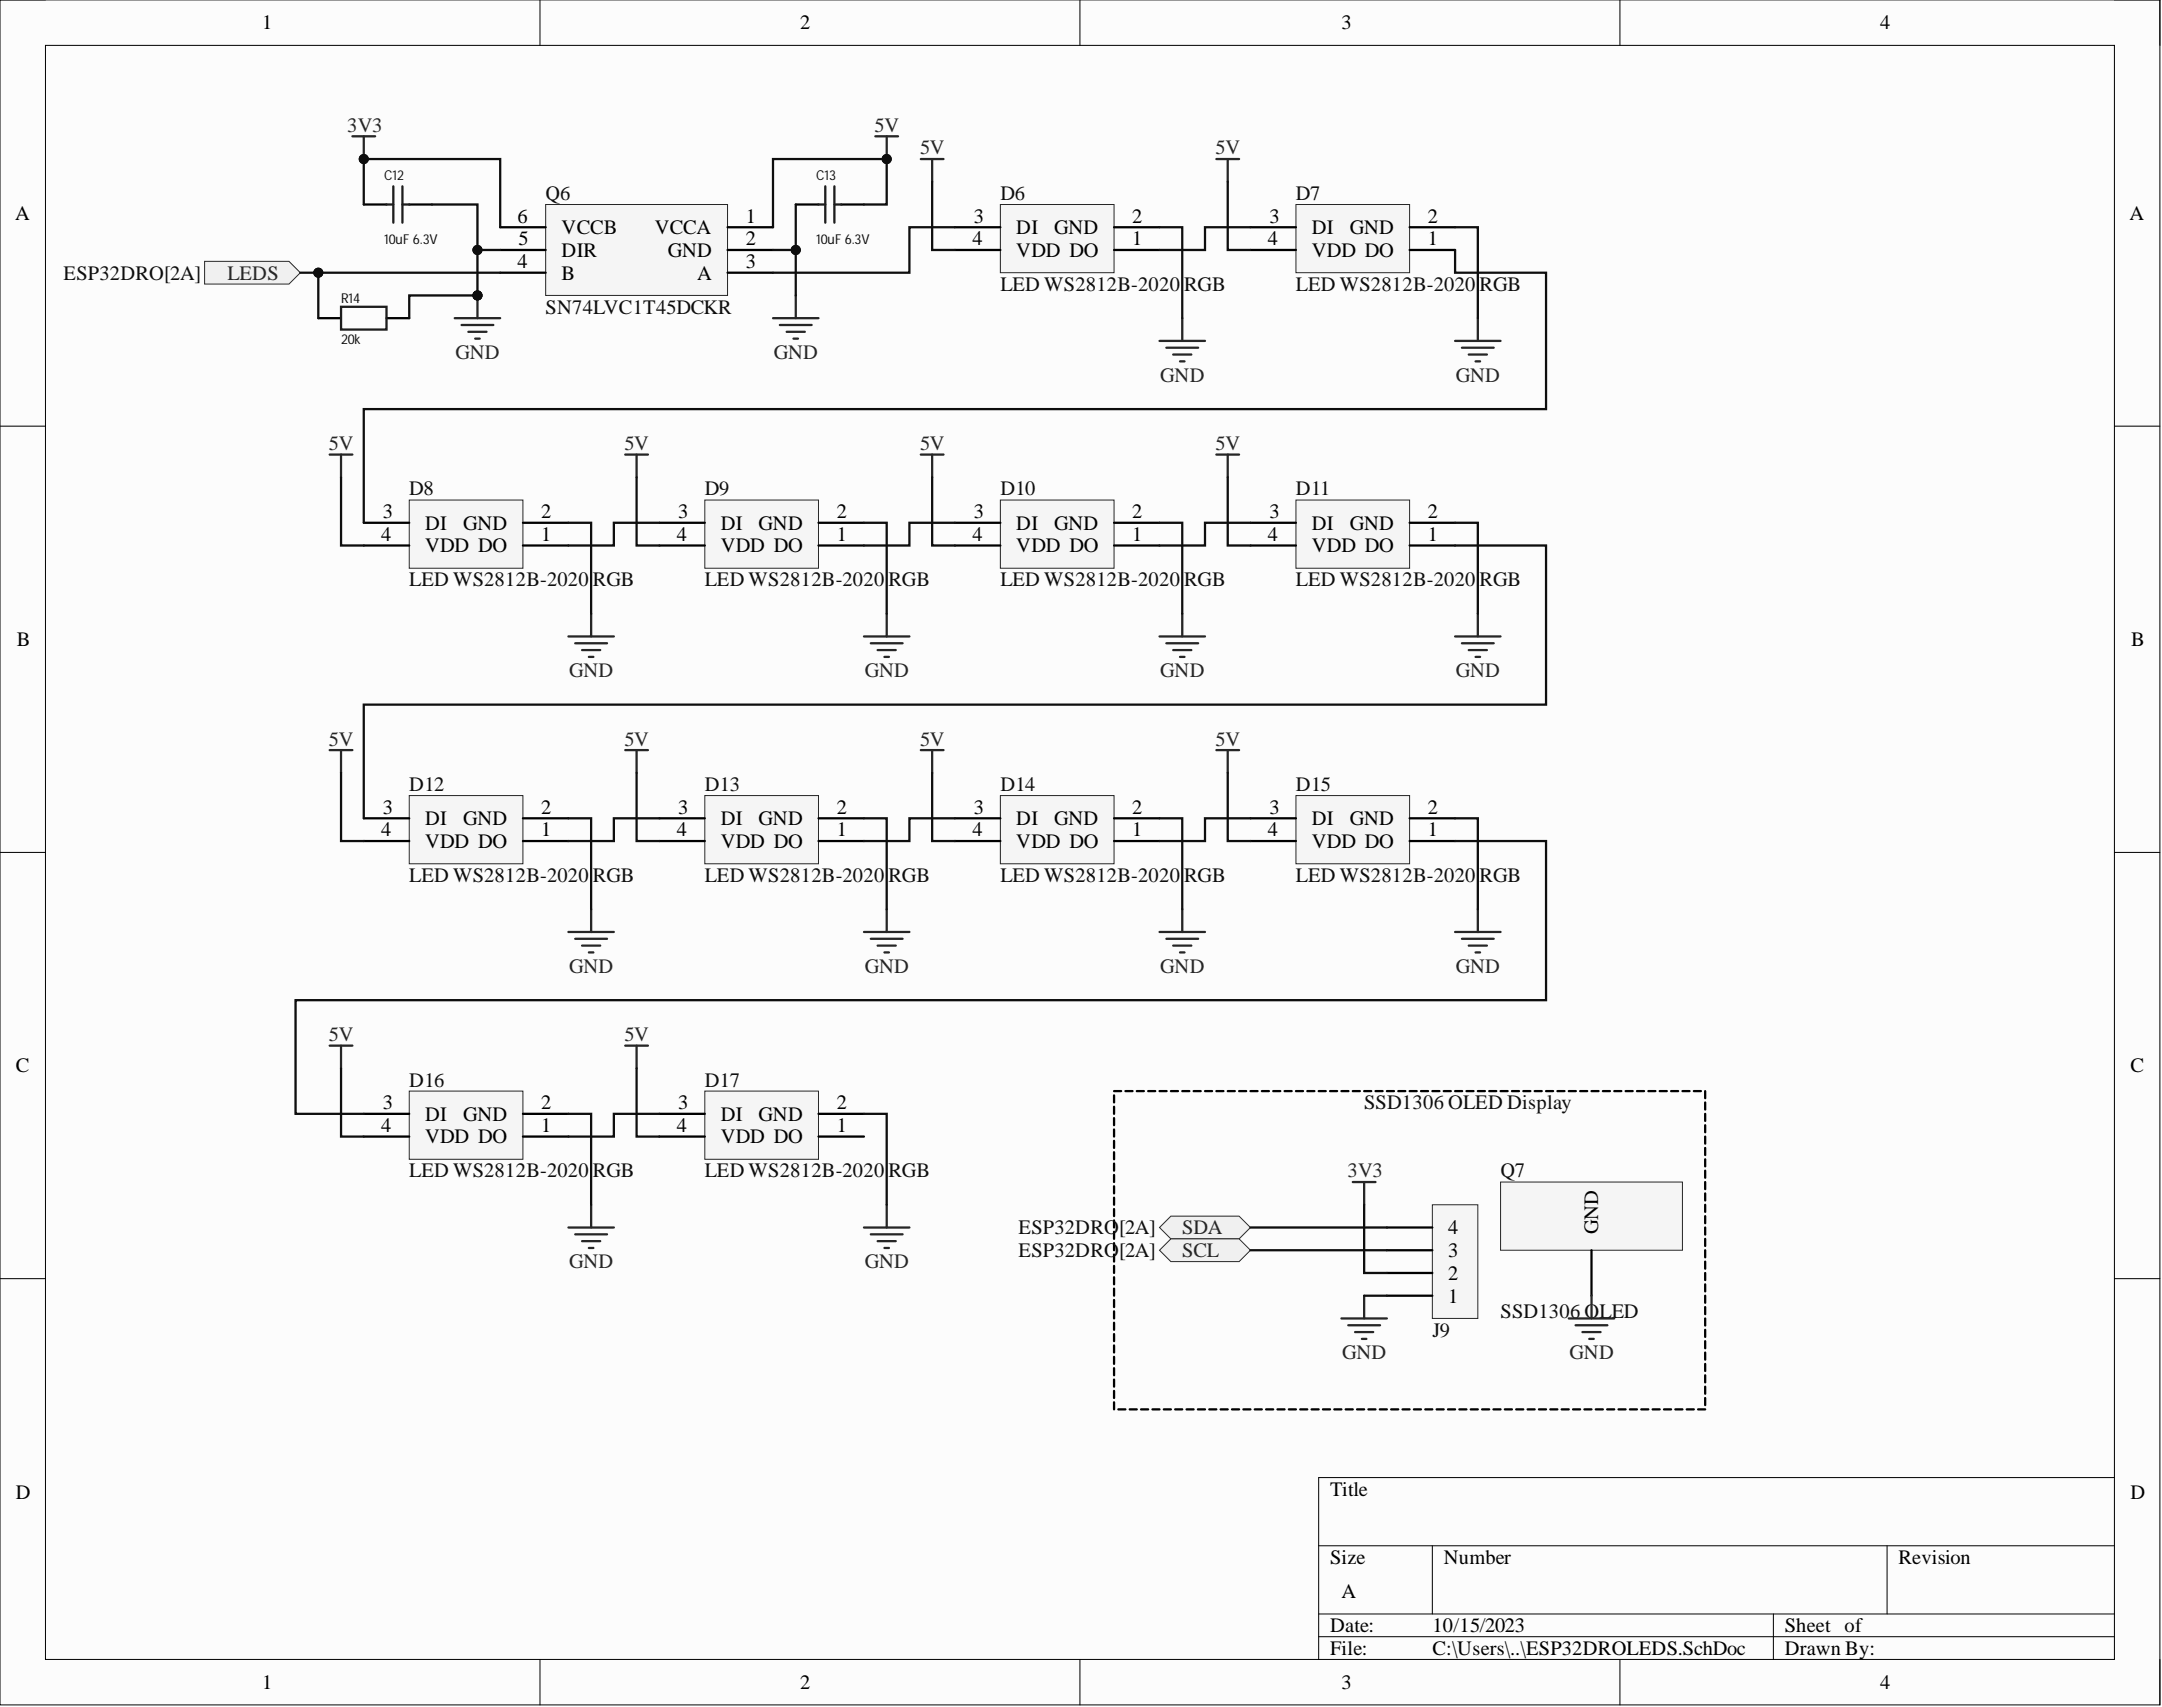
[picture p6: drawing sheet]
<svg xmlns="http://www.w3.org/2000/svg" width="241mm" height="190mm" viewBox="0 0 241 190" stroke-linecap="round" stroke-linejoin="round" font-family="sans-serif">
<defs><g id="words">
<g font-size="2.3">
<text x="29.3" y="3.3">1</text>
<text x="89.3" y="3.3">2</text>
<text x="149.7" y="3.3">3</text>
<text x="209.9" y="3.3">4</text>
<text x="1.7" y="24.5">A</text>
<text x="57.8" y="29.9">4</text>
<text x="57.8" y="24.9">6</text>
<text x="57.9" y="27.4">5</text>
<text x="62.7" y="28.7">DIR</text>
<text x="62.7" y="26.1">VCCB</text>
<text x="73.1" y="26.1">VCCA</text>
<text x="74.5" y="28.7">GND</text>
<text x="83.2" y="24.9">1</text>
<text x="83.2" y="27.4">2</text>
<text x="83.2" y="29.9">3</text>
<text x="108.5" y="27.4">4</text>
<text x="108.7" y="24.9">3</text>
<text x="113.4" y="26.1">DI</text>
<text x="113.4" y="28.7">VDD DO</text>
<text x="117.7" y="26.1">GND</text>
<text x="126.4" y="24.9">2</text>
<text x="126.4" y="27.4">1</text>
<text x="141.5" y="27.4">4</text>
<text x="141.7" y="24.9">3</text>
<text x="146.4" y="26.1">DI</text>
<text x="146.4" y="28.7">VDD DO</text>
<text x="150.6" y="26.1">GND</text>
<text x="159.4" y="24.9">2</text>
<text x="159.4" y="27.4">1</text>
<text x="237.7" y="24.5">A</text>
<text x="62.7" y="31.2">B</text>
<text x="77.8" y="31.2">A</text>
<text x="42.7" y="57.8">3</text>
<text x="47.5" y="59.1">DI</text>
<text x="51.7" y="59.1">GND</text>
<text x="60.4" y="57.8">2</text>
<text x="75.7" y="57.8">3</text>
<text x="80.4" y="59.1">DI</text>
<text x="84.7" y="59.1">GND</text>
<text x="93.4" y="57.8">2</text>
<text x="108.7" y="57.8">3</text>
<text x="113.4" y="59.1">DI</text>
<text x="117.7" y="59.1">GND</text>
<text x="126.4" y="57.8">2</text>
<text x="141.7" y="57.8">3</text>
<text x="146.4" y="59.1">DI</text>
<text x="150.6" y="59.1">GND</text>
<text x="159.4" y="57.8">2</text>
<text x="42.5" y="60.4">4</text>
<text x="47.5" y="61.6">VDD DO</text>
<text x="60.4" y="60.4">1</text>
<text x="75.5" y="60.4">4</text>
<text x="80.4" y="61.6">VDD DO</text>
<text x="93.4" y="60.4">1</text>
<text x="108.5" y="60.4">4</text>
<text x="113.4" y="61.6">VDD DO</text>
<text x="126.4" y="60.4">1</text>
<text x="141.5" y="60.4">4</text>
<text x="146.4" y="61.6">VDD DO</text>
<text x="159.4" y="60.4">1</text>
<text x="1.9" y="72.1">B</text>
<text x="237.9" y="72.1">B</text>
<text x="42.5" y="93.4">4</text>
<text x="42.7" y="90.8">3</text>
<text x="47.5" y="92.1">DI</text>
<text x="47.5" y="94.6">VDD DO</text>
<text x="51.7" y="92.1">GND</text>
<text x="60.4" y="90.8">2</text>
<text x="60.4" y="93.4">1</text>
<text x="75.5" y="93.4">4</text>
<text x="75.7" y="90.8">3</text>
<text x="80.4" y="92.1">DI</text>
<text x="80.4" y="94.6">VDD DO</text>
<text x="84.7" y="92.1">GND</text>
<text x="93.4" y="90.8">2</text>
<text x="93.4" y="93.4">1</text>
<text x="108.5" y="93.4">4</text>
<text x="108.7" y="90.8">3</text>
<text x="113.4" y="92.1">DI</text>
<text x="113.4" y="94.6">VDD DO</text>
<text x="117.7" y="92.1">GND</text>
<text x="126.4" y="90.8">2</text>
<text x="126.4" y="93.4">1</text>
<text x="141.5" y="93.4">4</text>
<text x="141.7" y="90.8">3</text>
<text x="146.4" y="92.1">DI</text>
<text x="146.4" y="94.6">VDD DO</text>
<text x="150.6" y="92.1">GND</text>
<text x="159.4" y="90.8">2</text>
<text x="159.4" y="93.4">1</text>
<text x="1.8" y="119.7">C</text>
<text x="237.8" y="119.7">C</text>
<text x="42.7" y="123.8">3</text>
<text x="47.5" y="125.1">DI</text>
<text x="51.7" y="125.1">GND</text>
<text x="60.4" y="123.8">2</text>
<text x="75.7" y="123.8">3</text>
<text x="80.4" y="125.1">DI</text>
<text x="84.7" y="125.1">GND</text>
<text x="93.4" y="123.8">2</text>
<text x="42.5" y="126.3">4</text>
<text x="47.5" y="127.6">VDD DO</text>
<text x="60.4" y="126.3">1</text>
<text x="75.5" y="126.3">4</text>
<text x="80.4" y="127.6">VDD DO</text>
<text x="93.4" y="126.3">1</text>
<text x="161.6" y="137.8">4</text>
<text x="178.4" y="137.8" transform="rotate(-90 178.4 137.8)">GND</text>
<text x="161.6" y="142.8">2</text>
<text x="161.6" y="140.3">3</text>
<text x="161.6" y="145.4">1</text>
<text x="1.8" y="167.3">D</text>
<text x="148.4" y="166.9">Title</text>
<text x="237.8" y="167.3">D</text>
<text x="148.4" y="174.5">Size</text>
<text x="149.7" y="178.3">A</text>
<text x="161.1" y="174.5">Number</text>
<text x="211.9" y="174.5">Revision</text>
<text x="148.4" y="182.1">Date:</text>
<text x="148.4" y="184.7">File:</text>
<text x="159.9" y="182.1">10/15/2023</text>
<text x="159.9" y="184.7">C:\Users\..\ESP32DROLEDS.SchDoc</text>
<text x="199.2" y="182.1">Sheet of</text>
<text x="199.2" y="184.7">Drawn By:</text>
<text x="29.3" y="188.5">1</text>
<text x="89.3" y="188.5">2</text>
<text x="149.7" y="188.5">3</text>
<text x="209.9" y="188.5">4</text>
</g>
<g font-size="2.3" fill="#262626">
<text x="38.7" y="14.7">3V3</text>
<text x="97.6" y="14.7">5V</text>
<text x="102.7" y="17.2">5V</text>
<text x="135.7" y="17.2">5V</text>
<text x="25.4" y="31.2">LEDS</text>
<text x="50.8" y="40.1">GND</text>
<text x="86.4" y="40.1">GND</text>
<text x="129.5" y="42.6">GND</text>
<text x="162.5" y="42.6">GND</text>
<text x="36.7" y="50.2">5V</text>
<text x="69.7" y="50.2">5V</text>
<text x="102.7" y="50.2">5V</text>
<text x="135.7" y="50.2">5V</text>
<text x="63.5" y="75.6">GND</text>
<text x="96.5" y="75.6">GND</text>
<text x="129.5" y="75.6">GND</text>
<text x="162.5" y="75.6">GND</text>
<text x="36.7" y="83.2">5V</text>
<text x="69.7" y="83.2">5V</text>
<text x="102.7" y="83.2">5V</text>
<text x="135.7" y="83.2">5V</text>
<text x="63.5" y="108.6">GND</text>
<text x="96.5" y="108.6">GND</text>
<text x="129.5" y="108.6">GND</text>
<text x="162.5" y="108.6">GND</text>
<text x="36.7" y="116.2">5V</text>
<text x="69.7" y="116.2">5V</text>
<text x="150.4" y="131.4">3V3</text>
<text x="132" y="137.8">SDA</text>
<text x="63.5" y="141.6">GND</text>
<text x="96.5" y="141.6">GND</text>
<text x="132" y="140.3">SCL</text>
<text x="149.8" y="151.7">GND</text>
<text x="175.2" y="151.7">GND</text>
</g>
<g font-size="2.3" fill="#0e0e0e">
<text x="60.9" y="22.3">Q6</text>
<text x="111.7" y="22.3">D6</text>
<text x="144.6" y="22.3">D7</text>
<text x="7.1" y="31.2">ESP32DRO[2A]</text>
<text x="60.9" y="35">SN74LVC1T45DCKR</text>
<text x="111.7" y="32.5">LED WS2812B-2020</text>
<text x="132.2" y="32.5">RGB</text>
<text x="144.6" y="32.5">LED WS2812B-2020</text>
<text x="165.1" y="32.5">RGB</text>
<text x="45.7" y="55.3">D8</text>
<text x="78.7" y="55.3">D9</text>
<text x="111.7" y="55.3">D10</text>
<text x="144.6" y="55.3">D11</text>
<text x="45.7" y="65.4">LED WS2812B-2020</text>
<text x="66.2" y="65.4">RGB</text>
<text x="78.7" y="65.4">LED WS2812B-2020</text>
<text x="99.2" y="65.4">RGB</text>
<text x="111.7" y="65.4">LED WS2812B-2020</text>
<text x="132.2" y="65.4">RGB</text>
<text x="144.6" y="65.4">LED WS2812B-2020</text>
<text x="165.1" y="65.4">RGB</text>
<text x="45.7" y="88.3">D12</text>
<text x="78.7" y="88.3">D13</text>
<text x="111.7" y="88.3">D14</text>
<text x="144.6" y="88.3">D15</text>
<text x="45.7" y="98.4">LED WS2812B-2020</text>
<text x="66.2" y="98.4">RGB</text>
<text x="78.7" y="98.4">LED WS2812B-2020</text>
<text x="99.2" y="98.4">RGB</text>
<text x="111.7" y="98.4">LED WS2812B-2020</text>
<text x="132.2" y="98.4">RGB</text>
<text x="144.6" y="98.4">LED WS2812B-2020</text>
<text x="165.1" y="98.4">RGB</text>
<text x="45.7" y="121.3">D16</text>
<text x="78.7" y="121.3">D17</text>
<text x="152.3" y="123.8">SSD1306 OLED Display</text>
<text x="45.7" y="131.4">LED WS2812B-2020</text>
<text x="66.2" y="131.4">RGB</text>
<text x="78.7" y="131.4">LED WS2812B-2020</text>
<text x="99.2" y="131.4">RGB</text>
<text x="167.5" y="131.4">Q7</text>
<text x="113.7" y="137.8">ESP32DRO[2A]</text>
<text x="113.7" y="140.3">ESP32DRO[2A]</text>
<text x="159.9" y="149.2">J9</text>
<text x="167.5" y="147.1">SSD1306 OLED</text>
</g>
<g font-size="1.5" fill="#0e0e0e">
<text x="42.9" y="20.1">C12</text>
<text x="91.1" y="20.1">C13</text>
<text x="42.9" y="27.2">10uF 6.3V</text>
<text x="91.1" y="27.2">10uF 6.3V</text>
<text x="38.1" y="33.8">R14</text>
<text x="38.1" y="38.4">20k</text>
</g>
</g></defs>
<path d="M0 0h241.1v190.3h-241.1z" fill-rule="evenodd" fill="#fcfcfc"/>
<path d="M0 0h241.1v190.3h-241.1z" fill="none" stroke="#000" stroke-width=".11"/>
<path d="M5.1 5.1h230.9v180.1h-230.9z" fill-rule="evenodd" fill="#fcfcfc"/>
<g fill="none" stroke="#000" stroke-width=".11">
<path d="M0 0h5.1M60.3 0v5.1M120.5 0v5.1M180.8 0v5.1M236 0h5.1v5.1M5.1 5.1h230.9v180.1h-230.9zM0 47.6h5.1M236 47.6h5.1M0 95.1h5.1M236 95.1h5.1M0 142.7h5.1M236 142.7h5.1"/>
<path d="M147.2 172.5h88.8M159.9 172.5v7.6M210.6 172.5v7.6M236 164.9h-88.8v20.3M60.3 185.2v5.1M120.5 185.2v5.1M147.2 180.1h88.8M147.2 182.7h88.8M180.8 185.2v5.1M197.9 180.1v5.1M241.1 185.2v5.1"/>
</g>
<path d="M167.5 131.9h20.3v7.6h-20.3z" fill-rule="evenodd" fill="#f5f5f5"/>
<path d="M167.5 131.9h20.3v7.6h-20.3z" fill="none" stroke="#262626" stroke-width=".11"/>
<path d="M177.6 139.5v5.1" fill="none" stroke="#000" stroke-width=".25"/>
<path d="M159.9 134.5h5v12.6h-5z" fill-rule="evenodd" fill="#f5f5f5"/>
<path d="M159.9 134.5h5v12.6h-5z" fill="none" stroke="#262626" stroke-width=".11"/>
<g fill="none" stroke="#000" stroke-width=".25">
<path d="M124.3 122.2v.8M124.3 123.5v.8M124.3 124.8v.8M124.3 126v.8M124.3 127.3v.8M124.3 128.6v.8M124.3 129.9v.7M124.3 131.1v.8M124.3 132.4v.8M124.3 133.7v.8M124.3 134.9v.8M124.3 136.2v.8"/>
<path d="M124.3 137.5v.8M124.3 138.7v.8M124.3 121.8h.8M125.6 121.8h.8M126.9 121.8h.8M128.1 121.8h.8M129.4 121.8h.8M130.7 121.8h.8M132 121.8h.7M133.2 121.8h.8M134.5 121.8h.8M135.8 121.8h.8"/>
<path d="M137 121.8h.8M138.3 121.8h.8M139.6 121.8h.8M140.8 121.8h.8M142.1 121.8h.8M143.4 121.8h.8M144.6 121.8h.8M145.9 121.8h.8M147.2 121.8h.8M148.4 121.8h.8M149.7 121.8h.8M151 121.8h.8"/>
<path d="M152.3 121.8h.7M153.5 121.8h.8M154.8 139.5h5.1M154.8 137h5.1M154.8 121.8h.8M156.1 121.8h.8M157.3 121.8h.8M158.6 121.8h.8M159.9 121.8h.8M161.1 121.8h.8M162.4 121.8h.8M163.7 121.8h.8"/>
<path d="M164.9 121.8h.8M166.2 121.8h.8M167.5 121.8h.8M168.7 121.8h.8M170 121.8h.8M171.3 121.8h.8M172.6 121.8h.7M173.8 121.8h.8M175.1 121.8h.8M176.4 121.8h.8M177.6 121.8h.8M178.9 121.8h.8"/>
<path d="M180.2 121.8h.8M181.4 121.8h.8M182.7 121.8h.8M184 121.8h.8M185.2 121.8h.8M186.5 121.8h.8M187.8 121.8h.8M189 121.8h.8M190.3 121.8v.8M190.3 123v.8M190.3 124.3v.8M190.3 125.6v.8"/>
<path d="M190.3 126.8v.8M190.3 128.1v.8M190.3 129.4v.8M190.3 130.6v.8M190.3 131.9v.8M190.3 133.2v.8M190.3 134.5v.7M190.3 135.7v.8M190.3 137v.8M190.3 138.3v.8M190.3 139.5v.8M124.3 140v.8"/>
<path d="M124.3 141.3v.8M124.3 142.5v.8M124.3 143.8v.8M124.3 145.1v.8M124.3 146.3v.8M124.3 147.6v.8M124.3 148.9v.8M124.3 150.1v.8M124.3 151.4v.8M124.3 152.7v.8M124.3 154v.7M124.3 155.2v.8"/>
<path d="M124.3 156.5v.8M124.8 157.3h.8M126.1 157.3h.8M127.4 157.3h.7M128.6 157.3h.8M129.9 157.3h.8M131.2 157.3h.8M132.4 157.3h.8M133.7 157.3h.8M135 157.3h.8M136.2 157.3h.8M137.5 157.3h.8"/>
<path d="M138.8 157.3h.8M140 157.3h.8M141.3 157.3h.8M142.6 157.3h.8M143.8 157.3h.8M145.1 157.3h.8M146.4 157.3h.8M147.7 157.3h.7M148.9 157.3h.8M150.2 157.3h.8M151.5 157.3h.8M152.7 157.3h.8"/>
<path d="M154 157.3h.8M154.8 144.6h5.1M154.8 142.1h5.1M155.3 157.3h.8M156.5 157.3h.8M157.8 157.3h.8M159.1 157.3h.8M160.3 157.3h.8M161.6 157.3h.8M162.9 157.3h.8M164.1 157.3h.8M165.4 157.3h.8"/>
<path d="M166.7 157.3h.8M168 157.3h.7M169.2 157.3h.8M170.5 157.3h.8M171.8 157.3h.8M173 157.3h.8M174.3 157.3h.8M175.6 157.3h.8M176.8 157.3h.8M178.1 157.3h.8M179.4 157.3h.8M180.6 157.3h.8"/>
<path d="M181.9 157.3h.8M183.2 157.3h.8M184.4 157.3h.8M185.7 157.3h.8M187 157.3h.8M188.3 157.3h.7M189.5 157.3h.8M190.3 140.8v.8M190.3 142.1v.8M190.3 143.3v.8M190.3 144.6v.8M190.3 145.9v.8"/>
<path d="M190.3 147.1v.8M190.3 148.4v.8M190.3 149.7v.8M190.3 150.9v.8M190.3 152.2v.8M190.3 153.5v.8M190.3 154.7v.8M190.3 156v.8"/>
</g>
<path d="M151 131.9h2.5M152.3 131.9v2.6M149.7 147.1h5.1M150.5 147.9h3.5M151.2 148.7h2.1M152 149.4h.5M152.3 144.6v2.5M175.1 147.1h5.1M175.9 147.9h3.5M176.6 148.7h2M177.4 149.4h.5M177.6 144.6v2.5" fill="none" stroke="#262626" stroke-width=".25"/>
<path d="M111.7 22.8h12.6v7.6h-12.6z" fill-rule="evenodd" fill="#f5f5f5"/>
<path d="M111.7 22.8h12.6v7.6h-12.6z" fill="none" stroke="#262626" stroke-width=".11"/>
<path d="M106.6 25.4h5.1M106.6 27.9h5.1M124.3 25.4h5.1M124.3 27.9h5.1" fill="none" stroke="#000" stroke-width=".25"/>
<path d="M144.6 22.8h12.7v7.6h-12.7z" fill-rule="evenodd" fill="#f5f5f5"/>
<path d="M144.6 22.8h12.7v7.6h-12.7z" fill="none" stroke="#262626" stroke-width=".11"/>
<path d="M139.6 25.4h5M139.6 27.9h5M157.3 25.4h5.1M157.3 27.9h5.1" fill="none" stroke="#000" stroke-width=".25"/>
<path d="M45.7 55.8h12.7v7.6h-12.7z" fill-rule="evenodd" fill="#f5f5f5"/>
<path d="M45.7 55.8h12.7v7.6h-12.7z" fill="none" stroke="#262626" stroke-width=".11"/>
<path d="M40.6 58.3h5.1M58.4 58.3h5M40.6 60.9h5.1M58.4 60.9h5" fill="none" stroke="#000" stroke-width=".25"/>
<path d="M78.7 55.8h12.7v7.6h-12.7z" fill-rule="evenodd" fill="#f5f5f5"/>
<path d="M78.7 55.8h12.7v7.6h-12.7z" fill="none" stroke="#262626" stroke-width=".11"/>
<path d="M73.6 58.3h5.1M91.4 58.3h5M73.6 60.9h5.1M91.4 60.9h5" fill="none" stroke="#000" stroke-width=".25"/>
<path d="M78.7 88.8h12.7v7.6h-12.7z" fill-rule="evenodd" fill="#f5f5f5"/>
<path d="M78.7 88.8h12.7v7.6h-12.7z" fill="none" stroke="#262626" stroke-width=".11"/>
<path d="M73.6 91.3h5.1M73.6 93.9h5.1M91.4 91.3h5M91.4 93.9h5" fill="none" stroke="#000" stroke-width=".25"/>
<path d="M45.7 88.8h12.7v7.6h-12.7z" fill-rule="evenodd" fill="#f5f5f5"/>
<path d="M45.7 88.8h12.7v7.6h-12.7z" fill="none" stroke="#262626" stroke-width=".11"/>
<path d="M40.6 91.3h5.1M40.6 93.9h5.1M58.4 91.3h5M58.4 93.9h5" fill="none" stroke="#000" stroke-width=".25"/>
<path d="M144.6 55.8h12.7v7.6h-12.7z" fill-rule="evenodd" fill="#f5f5f5"/>
<path d="M144.6 55.8h12.7v7.6h-12.7z" fill="none" stroke="#262626" stroke-width=".11"/>
<path d="M139.6 58.3h5M157.3 58.3h5.1M139.6 60.9h5M157.3 60.9h5.1" fill="none" stroke="#000" stroke-width=".25"/>
<path d="M111.7 55.8h12.6v7.6h-12.6z" fill-rule="evenodd" fill="#f5f5f5"/>
<path d="M111.7 55.8h12.6v7.6h-12.6z" fill="none" stroke="#262626" stroke-width=".11"/>
<path d="M106.6 58.3h5.1M124.3 58.3h5.1M106.6 60.9h5.1M124.3 60.9h5.1" fill="none" stroke="#000" stroke-width=".25"/>
<g fill="none" stroke="#262626" stroke-width=".25">
<path d="M97.7 15.2h2.5M99 15.2v2.5M102.8 17.7h2.5M104 17.7v2.6M135.8 17.7h2.5M137 17.7v2.6M86.3 35.5h5.1M87 36.3h3.6M87.8 37h2M88.6 37.8h.5M88.8 33v2.5M129.4 38h5.1"/>
<path d="M130.2 38.8h3.5M130.9 39.6h2.1M132 35.5v2.5M162.4 38h5.1M163.2 38.8h3.5M163.9 39.6h2.1M164.9 35.5v2.5M36.8 50.7h2.5M38.1 50.7v2.6M69.8 50.7h2.5M71.1 50.7v2.6M102.8 50.7h2.5"/>
<path d="M104 50.7v2.6M131.7 40.3h.5M135.8 50.7h2.5M137 50.7v2.6M164.7 40.3h.5M63.4 71h5.1M64.2 71.8h3.6M65 72.5h2M65.7 73.3h.5M66 68.5v2.5M96.4 71h5.1M97.2 71.8h3.5"/>
<path d="M97.9 72.5h2.1M98.7 73.3h.5M99 68.5v2.5M129.4 71h5.1M130.2 71.8h3.5M130.9 72.5h2.1M131.7 73.3h.5M132 68.5v2.5M162.4 71h5.1M163.2 71.8h3.5M163.9 72.5h2.1M164.7 73.3h.5"/>
<path d="M164.9 68.5v2.5M36.8 83.7h2.5M38.1 83.7v2.5M69.8 83.7h2.5M71.1 83.7v2.5M63.4 104h5.1M64.2 104.8h3.6M65 105.5h2M65.7 106.3h.5M66 101.5v2.5M96.4 104h5.1M97.2 104.8h3.5"/>
<path d="M97.9 105.5h2.1M98.7 106.3h.5M99 101.5v2.5"/>
</g>
<circle cx="99" cy="17.7" r=".51" fill="#0e0e0e"/>
<circle cx="99" cy="17.7" r=".51" fill="none" stroke="#0e0e0e" stroke-width=".11"/>
<path d="M43.1 22.8h.8M43.9 20.8v4.1M44.9 22.8h.8M44.9 20.8v4.1M91.4 22.8h.7M92.1 20.8v4.1M93.1 22.8h.8M93.1 20.8v4.1" fill="none" stroke="#1c1c1c" stroke-width=".25"/>
<path d="M40.6 22.8h2.5M45.7 22.8h2.5M88.8 22.8h2.6M93.9 22.8h2.5" fill="none" stroke="#000" stroke-width=".25"/>
<path d="M39.3 15.2h2.6M40.6 15.2v2.5" fill="none" stroke="#262626" stroke-width=".25"/>
<circle cx="40.6" cy="17.7" r=".51" fill="#0e0e0e"/>
<circle cx="40.6" cy="17.7" r=".51" fill="none" stroke="#0e0e0e" stroke-width=".11"/>
<path d="M50.8 35.5h5M51.5 36.3h3.6M52.3 37h2M53 37.8h.5M53.3 33v2.5" fill="none" stroke="#262626" stroke-width=".25"/>
<circle cx="53.3" cy="33" r=".51" fill="#0e0e0e"/>
<circle cx="53.3" cy="33" r=".51" fill="none" stroke="#0e0e0e" stroke-width=".11"/>
<path d="M60.9 22.8h20.3v10.2h-20.3z" fill-rule="evenodd" fill="#f5f5f5"/>
<path d="M60.9 22.8h20.3v10.2h-20.3z" fill="none" stroke="#262626" stroke-width=".11"/>
<path d="M55.8 25.4h5.1M55.8 27.9h5.1M55.8 30.4h5.1M81.2 25.4h5.1M81.2 27.9h5.1M81.2 30.4h5.1" fill="none" stroke="#000" stroke-width=".25"/>
<path d="M144.6 88.8h12.7v7.6h-12.7z" fill-rule="evenodd" fill="#f5f5f5"/>
<path d="M144.6 88.8h12.7v7.6h-12.7z" fill="none" stroke="#262626" stroke-width=".11"/>
<path d="M139.6 91.3h5M139.6 93.9h5M157.3 91.3h5.1M157.3 93.9h5.1" fill="none" stroke="#000" stroke-width=".25"/>
<path d="M111.7 88.8h12.6v7.6h-12.6z" fill-rule="evenodd" fill="#f5f5f5"/>
<path d="M111.7 88.8h12.6v7.6h-12.6z" fill="none" stroke="#262626" stroke-width=".11"/>
<path d="M106.6 91.3h5.1M106.6 93.9h5.1M124.3 91.3h5.1M124.3 93.9h5.1" fill="none" stroke="#000" stroke-width=".25"/>
<g fill="none" stroke="#262626" stroke-width=".25">
<path d="M102.8 83.7h2.5M104 83.7v2.5M135.8 83.7h2.5M137 83.7v2.5M129.4 104h5.1M130.2 104.8h3.5M130.9 105.5h2.1M131.7 106.3h.5M132 101.5v2.5M162.4 104h5.1M163.2 104.8h3.5M163.9 105.5h2.1"/>
<path d="M164.7 106.3h.5M164.9 101.5v2.5"/>
</g>
<path d="M22.8 29.2h9.5l1.2 1.2-1.2 1.3h-9.5z" fill-rule="evenodd" fill="#f0f0f0"/>
<path d="M22.8 29.2h9.5l1.2 1.2-1.2 1.3h-9.5z" fill="none" stroke="#262626" stroke-width=".11"/>
<path d="M129.4 137l1.3-1.3h7.6l1.3 1.3-1.3 1.3h-7.6z" fill-rule="evenodd" fill="#f0f0f0"/>
<path d="M129.4 137l1.3-1.3h7.6l1.3 1.3-1.3 1.3h-7.6z" fill="none" stroke="#262626" stroke-width=".11"/>
<path d="M129.4 139.5l1.3-1.2h7.6l1.3 1.2-1.3 1.3h-7.6z" fill-rule="evenodd" fill="#f0f0f0"/>
<path d="M129.4 139.5l1.3-1.2h7.6l1.3 1.2-1.3 1.3h-7.6z" fill="none" stroke="#262626" stroke-width=".11"/>
<path d="M35.5 35.5h2.6M43.1 35.5h2.6" fill="none" stroke="#000" stroke-width=".25"/>
<path d="M38.1 34.2h5v2.6h-5z" fill="none" stroke="#1c1c1c" stroke-width=".25"/>
<g fill="none" stroke="#0e0e0e" stroke-width=".25">
<path d="M88.8 22.8v10.2M104 20.3v7.6h2.6M129.4 25.4h2.6v10.1M137 20.3v7.6h2.6M139.6 25.4h-5.1v2.5h-5.1M162.4 25.4h2.5v10.1M38.1 53.3v7.6h2.5M63.4 58.3h2.6v10.2M71.1 53.3v7.6h2.5M73.6 58.3h-5.1v2.6h-5.1M96.4 58.3h2.6v10.2M104 53.3v7.6h2.6"/>
<path d="M129.4 58.3h2.6v10.2M137 53.3v7.6h2.6M139.6 58.3h-5.1v2.6h-5.1M162.4 58.3h2.5v10.2M38.1 86.2v7.7h2.5M63.4 91.3h2.6v10.2M71.1 86.2v7.7h2.5M73.6 91.3h-5.1v2.6h-5.1M96.4 91.3h2.6v10.2M139.6 137h15.2M139.6 139.5h15.2M152.3 134.5v7.6h2.5"/>
<path d="M152.3 144.6h2.5"/>
</g>
<circle cx="88.8" cy="27.9" r=".51" fill="#0e0e0e"/>
<circle cx="88.8" cy="27.9" r=".51" fill="none" stroke="#0e0e0e" stroke-width=".11"/>
<path d="M96.4 22.8h2.6v-5.1h-12.7v7.7" fill="none" stroke="#0e0e0e" stroke-width=".25"/>
<circle cx="99" cy="17.7" r=".51" fill="#0e0e0e"/>
<circle cx="99" cy="17.7" r=".51" fill="none" stroke="#0e0e0e" stroke-width=".11"/>
<path d="M40.6 22.8v-5.1h15.2v7.7" fill="none" stroke="#0e0e0e" stroke-width=".25"/>
<circle cx="40.6" cy="17.7" r=".51" fill="#0e0e0e"/>
<circle cx="40.6" cy="17.7" r=".51" fill="none" stroke="#0e0e0e" stroke-width=".11"/>
<path d="M53.3 27.9h2.5" fill="none" stroke="#0e0e0e" stroke-width=".25"/>
<circle cx="53.3" cy="27.9" r=".51" fill="#0e0e0e"/>
<circle cx="53.3" cy="27.9" r=".51" fill="none" stroke="#0e0e0e" stroke-width=".11"/>
<path d="M48.2 22.8h5.1v10.2" fill="none" stroke="#0e0e0e" stroke-width=".25"/>
<circle cx="53.3" cy="33" r=".51" fill="#0e0e0e"/>
<circle cx="53.3" cy="33" r=".51" fill="none" stroke="#0e0e0e" stroke-width=".11"/>
<circle cx="53.3" cy="27.9" r=".51" fill="#0e0e0e"/>
<circle cx="53.3" cy="27.9" r=".51" fill="none" stroke="#0e0e0e" stroke-width=".11"/>
<path d="M86.3 27.9h2.5" fill="none" stroke="#0e0e0e" stroke-width=".25"/>
<circle cx="88.8" cy="27.9" r=".51" fill="#0e0e0e"/>
<circle cx="88.8" cy="27.9" r=".51" fill="none" stroke="#0e0e0e" stroke-width=".11"/>
<path d="M33.5 30.4h22.3M106.6 25.4h-5.1v5h-15.2M162.4 27.9v2.5h10.2v15.3h-132v12.6M106.6 58.3h-5.1v2.6h-5.1M162.4 60.9h10.2v17.7h-132v12.7M104 86.2v7.7h2.6M106.6 91.3h-5.1v2.6h-5.1M129.4 91.3h2.6v10.2M137 86.2v7.7h2.6M139.6 91.3h-5.1v2.6h-5.1M162.4 91.3h2.5v10.2" fill="none" stroke="#0e0e0e" stroke-width=".25"/>
<circle cx="35.5" cy="30.4" r=".51" fill="#0e0e0e"/>
<circle cx="35.5" cy="30.4" r=".51" fill="none" stroke="#0e0e0e" stroke-width=".11"/>
<path d="M35.5 30.4v5.1" fill="none" stroke="#0e0e0e" stroke-width=".25"/>
<circle cx="35.5" cy="30.4" r=".51" fill="#0e0e0e"/>
<circle cx="35.5" cy="30.4" r=".51" fill="none" stroke="#0e0e0e" stroke-width=".11"/>
<path d="M53.3 33h-7.6v2.5" fill="none" stroke="#0e0e0e" stroke-width=".25"/>
<circle cx="53.3" cy="33" r=".51" fill="#0e0e0e"/>
<circle cx="53.3" cy="33" r=".51" fill="none" stroke="#0e0e0e" stroke-width=".11"/>
<path d="M78.7 121.8h12.7v7.6h-12.7z" fill-rule="evenodd" fill="#f5f5f5"/>
<path d="M78.7 121.8h12.7v7.6h-12.7z" fill="none" stroke="#262626" stroke-width=".11"/>
<path d="M73.6 124.3h5.1M73.6 126.8h5.1M91.4 124.3h5M91.4 126.8h5" fill="none" stroke="#000" stroke-width=".25"/>
<path d="M45.7 121.8h12.7v7.6h-12.7z" fill-rule="evenodd" fill="#f5f5f5"/>
<path d="M45.7 121.8h12.7v7.6h-12.7z" fill="none" stroke="#262626" stroke-width=".11"/>
<path d="M40.6 124.3h5.1M40.6 126.8h5.1M58.4 124.3h5M58.4 126.8h5" fill="none" stroke="#000" stroke-width=".25"/>
<g fill="none" stroke="#262626" stroke-width=".25">
<path d="M36.8 116.7h2.5M38.1 116.7v2.5M69.8 116.7h2.5M71.1 116.7v2.5M63.4 137h5.1M64.2 137.8h3.6M65 138.5h2M65.7 139.3h.5M66 134.5v2.5M96.4 137h5.1M97.2 137.8h3.5M97.9 138.5h2.1"/>
<path d="M98.7 139.3h.5M99 134.5v2.5"/>
</g>
<path d="M162.4 93.9h10.2v17.7h-139.6v12.7h7.6M38.1 119.2v7.6h2.5M71.1 119.2v7.6h2.5M63.4 124.3h2.6v10.2M73.6 124.3h-5.1v2.5h-5.1M96.4 124.3h2.6v10.2" fill="none" stroke="#0e0e0e" stroke-width=".25"/>
<use href="#words"/>
</svg>
